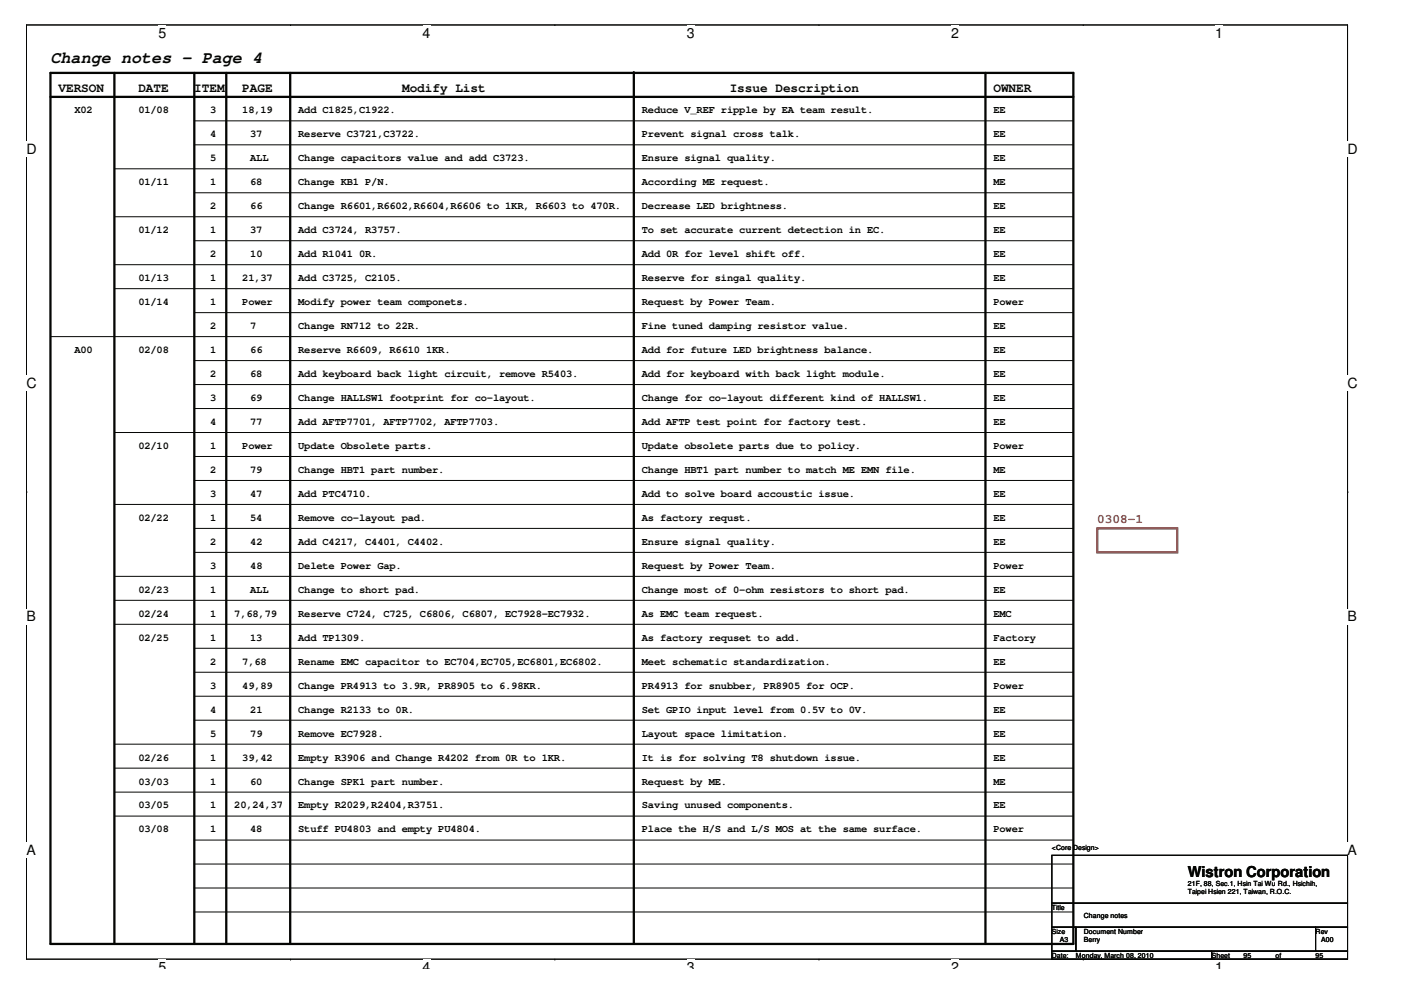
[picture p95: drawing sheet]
<svg xmlns="http://www.w3.org/2000/svg" width="297mm" height="210mm" viewBox="0 0 297 210" stroke-linecap="round" stroke-linejoin="round" font-family="sans-serif">
<defs><g id="words">
<text font-size="3.6" fill="#040503" x="10.7" y="13.4">Change notes - Page 4</text>
<text font-size="3.2" fill="#040503" x="251.8" y="186">Wistron Corporation</text>
<g font-size="3" fill="#040503">
<text x="33.6" y="8">5</text>
<text x="89.6" y="8">4</text>
<text x="145.6" y="8">3</text>
<text x="201.6" y="8">2</text>
<text x="257.7" y="8">1</text>
<text x="5.6" y="32.7">D</text>
<text x="285.7" y="32.7">D</text>
<text x="5.6" y="82.2">C</text>
<text x="285.7" y="82.2">C</text>
<text x="5.6" y="131.7">B</text>
<text x="285.7" y="131.7">B</text>
<text x="5.6" y="181.2">A</text>
<text x="285.7" y="181.2">A</text>
<text x="33.6" y="206">5</text>
<text x="89.6" y="206">4</text>
<text x="145.6" y="206">3</text>
<text x="201.6" y="206">2</text>
<text x="257.7" y="206">1</text>
</g>
<g font-size="2.7" fill="#040503">
<text x="12.4" y="19.4">VERSON</text>
<text x="29.3" y="19.4">DATE</text>
<text x="41.2" y="19.4">ITEM</text>
<text x="51.4" y="19.4">PAGE</text>
<text x="85.2" y="19.4">Modify List</text>
<text x="154.7" y="19.4">Issue Description</text>
<text x="210.6" y="19.4">OWNER</text>
</g>
<text font-size="2.7" fill="#ee2523" x="232.7" y="110.9">0308-1</text>
<g font-size="2.2" fill="#040503">
<text x="15.8" y="24">X02</text>
<text x="29.3" y="24">01/08</text>
<text x="44.6" y="24">3</text>
<text x="44.6" y="29.1">4</text>
<text x="51.4" y="24">18,19</text>
<text x="53.1" y="29.1">37</text>
<text x="63.2" y="29.1">Reserve C3721,C3722.</text>
<text x="63.2" y="24">Add C1825,C1922.</text>
<text x="136.1" y="24">Reduce V_REF ripple by EA team result.</text>
<text x="136.1" y="29.1">Prevent signal cross talk.</text>
<text x="210.6" y="24">EE</text>
<text x="210.6" y="29.1">EE</text>
<text x="44.6" y="34.2">5</text>
<text x="53.1" y="34.2">ALL</text>
<text x="63.2" y="34.2">Change capacitors value and add C3723.</text>
<text x="136.1" y="34.2">Ensure signal quality.</text>
<text x="210.6" y="34.2">EE</text>
<text x="29.3" y="39.3">01/11</text>
<text x="44.6" y="39.3">1</text>
<text x="53.1" y="39.3">68</text>
<text x="63.2" y="39.3">Change KB1 P/N.</text>
<text x="136.1" y="39.3">According ME request.</text>
<text x="210.6" y="39.3">ME</text>
<text x="44.6" y="44.3">2</text>
<text x="53.1" y="44.3">66</text>
<text x="63.2" y="44.3">Change R6601,R6602,R6604,R6606 to 1KR, R6603 to 470R.</text>
<text x="136.1" y="44.3">Decrease LED brightness.</text>
<text x="210.6" y="44.3">EE</text>
<text x="29.3" y="49.4">01/12</text>
<text x="44.6" y="49.4">1</text>
<text x="53.1" y="49.4">37</text>
<text x="63.2" y="49.4">Add C3724, R3757.</text>
<text x="136.1" y="49.4">To set accurate current detection in EC.</text>
<text x="210.6" y="49.4">EE</text>
<text x="29.3" y="59.6">01/13</text>
<text x="44.6" y="59.6">1</text>
<text x="44.6" y="54.5">2</text>
<text x="51.4" y="59.6">21,37</text>
<text x="53.1" y="54.5">10</text>
<text x="63.2" y="59.6">Add C3725, C2105.</text>
<text x="63.2" y="54.5">Add R1041 0R.</text>
<text x="136.1" y="59.6">Reserve for singal quality.</text>
<text x="136.1" y="54.5">Add 0R for level shift off.</text>
<text x="210.6" y="59.6">EE</text>
<text x="210.6" y="54.5">EE</text>
<text x="29.3" y="64.7">01/14</text>
<text x="44.6" y="64.7">1</text>
<text x="51.4" y="64.7">Power</text>
<text x="63.2" y="64.7">Modify power team componets.</text>
<text x="136.1" y="64.7">Request by Power Team.</text>
<text x="210.6" y="64.7">Power</text>
<text x="44.6" y="69.8">2</text>
<text x="53.1" y="69.8">7</text>
<text x="63.2" y="69.8">Change RN712 to 22R.</text>
<text x="136.1" y="69.8">Fine tuned damping resistor value.</text>
<text x="210.6" y="69.8">EE</text>
<text x="15.8" y="74.8">A00</text>
<text x="29.3" y="74.8">02/08</text>
<text x="44.6" y="74.8">1</text>
<text x="53.1" y="74.8">66</text>
<text x="63.2" y="74.8">Reserve R6609, R6610 1KR.</text>
<text x="136.1" y="74.8">Add for future LED brightness balance.</text>
<text x="210.6" y="74.8">EE</text>
<text x="44.6" y="79.9">2</text>
<text x="53.1" y="79.9">68</text>
<text x="63.2" y="79.9">Add keyboard back light circuit, remove R5403.</text>
<text x="136.1" y="79.9">Add for keyboard with back light module.</text>
<text x="210.6" y="79.9">EE</text>
<text x="44.6" y="85">3</text>
<text x="53.1" y="85">69</text>
<text x="63.2" y="85">Change HALLSW1 footprint for co-layout.</text>
<text x="136.1" y="85">Change for co-layout different kind of HALLSW1.</text>
<text x="210.6" y="85">EE</text>
<text x="29.3" y="95.2">02/10</text>
<text x="44.6" y="95.2">1</text>
<text x="44.6" y="90.1">4</text>
<text x="51.4" y="95.2">Power</text>
<text x="53.1" y="90.1">77</text>
<text x="63.2" y="95.2">Update Obsolete parts.</text>
<text x="63.2" y="90.1">Add AFTP7701, AFTP7702, AFTP7703.</text>
<text x="136.1" y="95.2">Update obsolete parts due to policy.</text>
<text x="136.1" y="90.1">Add AFTP test point for factory test.</text>
<text x="210.6" y="95.2">Power</text>
<text x="210.6" y="90.1">EE</text>
<text x="44.6" y="100.3">2</text>
<text x="53.1" y="100.3">79</text>
<text x="63.2" y="100.3">Change HBT1 part number.</text>
<text x="136.1" y="100.3">Change HBT1 part number to match ME EMN file.</text>
<text x="210.6" y="100.3">ME</text>
<text x="44.6" y="105.3">3</text>
<text x="53.1" y="105.3">47</text>
<text x="63.2" y="105.3">Add PTC4710.</text>
<text x="136.1" y="105.3">Add to solve board accoustic issue.</text>
<text x="210.6" y="105.3">EE</text>
<text x="29.3" y="110.4">02/22</text>
<text x="44.6" y="110.4">1</text>
<text x="53.1" y="110.4">54</text>
<text x="63.2" y="110.4">Remove co-layout pad.</text>
<text x="136.1" y="110.4">As factory requst.</text>
<text x="210.6" y="110.4">EE</text>
<text x="44.6" y="115.5">2</text>
<text x="53.1" y="115.5">42</text>
<text x="63.2" y="115.5">Add C4217, C4401, C4402.</text>
<text x="136.1" y="115.5">Ensure signal quality.</text>
<text x="210.6" y="115.5">EE</text>
<text x="29.3" y="125.7">02/23</text>
<text x="44.6" y="125.7">1</text>
<text x="44.6" y="120.6">3</text>
<text x="53.1" y="125.7">ALL</text>
<text x="53.1" y="120.6">48</text>
<text x="63.2" y="125.7">Change to short pad.</text>
<text x="63.2" y="120.6">Delete Power Gap.</text>
<text x="136.1" y="125.7">Change most of 0-ohm resistors to short pad.</text>
<text x="136.1" y="120.6">Request by Power Team.</text>
<text x="210.6" y="125.7">EE</text>
<text x="210.6" y="120.6">Power</text>
<text x="29.3" y="130.8">02/24</text>
<text x="44.6" y="130.8">1</text>
<text x="49.7" y="130.8">7,68,79</text>
<text x="63.2" y="130.8">Reserve C724, C725, C6806, C6807, EC7928-EC7932.</text>
<text x="136.1" y="130.8">As EMC team request.</text>
<text x="210.6" y="130.8">EMC</text>
<text x="29.3" y="135.8">02/25</text>
<text x="44.6" y="135.8">1</text>
<text x="53.1" y="135.8">13</text>
<text x="63.2" y="135.8">Add TP1309.</text>
<text x="136.1" y="135.8">As factory requset to add.</text>
<text x="210.6" y="135.8">Factory</text>
<text x="44.6" y="140.9">2</text>
<text x="51.4" y="140.9">7,68</text>
<text x="63.2" y="140.9">Rename EMC capacitor to EC704,EC705,EC6801,EC6802.</text>
<text x="136.1" y="140.9">Meet schematic standardization.</text>
<text x="210.6" y="140.9">EE</text>
<text x="44.6" y="146">3</text>
<text x="51.4" y="146">49,89</text>
<text x="63.2" y="146">Change PR4913 to 3.9R, PR8905 to 6.98KR.</text>
<text x="136.1" y="146">PR4913 for snubber, PR8905 for OCP.</text>
<text x="210.6" y="146">Power</text>
<text x="44.6" y="151.1">4</text>
<text x="53.1" y="151.1">21</text>
<text x="63.2" y="151.1">Change R2133 to 0R.</text>
<text x="136.1" y="151.1">Set GPIO input level from 0.5V to 0V.</text>
<text x="210.6" y="151.1">EE</text>
<text x="29.3" y="161.3">02/26</text>
<text x="44.6" y="161.3">1</text>
<text x="44.6" y="156.2">5</text>
<text x="51.4" y="161.3">39,42</text>
<text x="53.1" y="156.2">79</text>
<text x="63.2" y="161.3">Empty R3906 and Change R4202 from 0R to 1KR.</text>
<text x="63.2" y="156.2">Remove EC7928.</text>
<text x="136.1" y="156.2">Layout space limitation.</text>
<text x="136.1" y="161.3">It is for solving T8 shutdown issue.</text>
<text x="210.6" y="161.3">EE</text>
<text x="210.6" y="156.2">EE</text>
<text x="29.3" y="166.3">03/03</text>
<text x="44.6" y="166.3">1</text>
<text x="53.1" y="166.3">60</text>
<text x="63.2" y="166.3">Change SPK1 part number.</text>
<text x="136.1" y="166.3">Request by ME.</text>
<text x="210.6" y="166.3">ME</text>
<text x="29.3" y="171.4">03/05</text>
<text x="44.6" y="171.4">1</text>
<text x="49.7" y="171.4">20,24,37</text>
<text x="63.2" y="171.4">Empty R2029,R2404,R3751.</text>
<text x="136.1" y="171.4">Saving unused components.</text>
<text x="210.6" y="171.4">EE</text>
<text x="29.3" y="176.5">03/08</text>
<text x="44.6" y="176.5">1</text>
<text x="53.1" y="176.5">48</text>
<text x="63.2" y="176.5">Stuff PU4803 and empty PU4804.</text>
<text x="136.1" y="176.5">Place the H/S and L/S MOS at the same surface.</text>
<text x="210.6" y="176.5">Power</text>
</g>
<g font-size="1.5" fill="#040503">
<text x="223" y="180.2">&lt;Core Design&gt;</text>
<text x="251.8" y="187.8">21F, 88, Sec.1, Hsin Tai Wu Rd., Hsichih,</text>
<text x="251.8" y="189.5">Taipei Hsien 221, Taiwan, R.O.C.</text>
<text x="223" y="192.9">Title</text>
<text x="223" y="198">Size</text>
<text x="229.8" y="194.6">Change notes</text>
<text x="229.8" y="198">Document Number</text>
<text x="278.9" y="198">Rev</text>
<text x="223" y="203">Date:</text>
<text x="224.7" y="199.7">A3</text>
<text x="228.1" y="203">Monday, March 08, 2010</text>
<text x="229.8" y="199.7">Berry</text>
<text x="256.9" y="203">Sheet</text>
<text x="263.7" y="203">95</text>
<text x="270.5" y="203">of</text>
<text x="278.9" y="203">95</text>
<text x="280.1" y="199.8">A00</text>
</g>
</g></defs>
<path d="M5.6 5.3h280.1v198.1h-280.1z" fill="none" stroke="#040503" stroke-width=".21"/>
<g fill="#fff">
<path d="M33.6 5.3h1.7v3.3h-1.7z"/>
<path d="M33.6 203.4h1.7v1.9h-1.7z"/>
</g>
<path d="M61.6 5.3h.1M61.6 203.4h.1" fill="none" stroke="#040503" stroke-width=".21"/>
<g fill="#fff">
<path d="M89.6 5.3h1.7v3.3h-1.7z"/>
<path d="M89.6 203.4h1.7v1.9h-1.7z"/>
</g>
<path d="M117.6 5.3h.1M117.6 203.4h.1" fill="none" stroke="#040503" stroke-width=".21"/>
<g fill="#fff">
<path d="M145.6 5.3h1.7v3.3h-1.7z"/>
<path d="M145.6 203.4h1.7v1.9h-1.7z"/>
</g>
<path d="M173.6 5.3h.1M173.6 203.4h.1" fill="none" stroke="#040503" stroke-width=".21"/>
<g fill="#fff">
<path d="M201.6 5.3h1.7v3.3h-1.7z"/>
<path d="M201.6 203.4h1.7v1.9h-1.7z"/>
</g>
<path d="M229.7 5.3h.1M229.7 203.4h.1" fill="none" stroke="#040503" stroke-width=".21"/>
<g fill="#fff">
<path d="M257.7 5.3h1.6v3.3h-1.6z"/>
<path d="M257.7 203.4h1.6v1.9h-1.6z"/>
<path d="M5.6 30h2.2v3.3h-2.2z"/>
<path d="M285.7 30h2.1v3.3h-2.1z"/>
<path d="M5.6 79.5h2.2v3.3h-2.2z"/>
<path d="M285.7 79.5h2.1v3.3h-2.1z"/>
</g>
<path d="M5.6 54.8h.1M285.7 54.8h.1" fill="none" stroke="#040503" stroke-width=".21"/>
<g fill="#fff">
<path d="M5.6 129.1h2v3.3h-2z"/>
<path d="M285.7 129.1h2v3.3h-2z"/>
</g>
<path d="M5.6 104.3h.1M285.7 104.3h.1" fill="none" stroke="#040503" stroke-width=".21"/>
<path d="M5.6 104.3h.1" fill="none" stroke="#040503" stroke-width=".21"/>
<path d="M285.7 104.3h.1" fill="none" stroke="#040503" stroke-width=".21"/>
<g fill="#fff">
<path d="M5.6 178.6h2v3.3h-2z"/>
<path d="M285.7 178.6h2v3.3h-2z"/>
</g>
<g fill="none" stroke="#040503" stroke-width=".21">
<path d="M24.3 35.8h203.3M41.2 25.6h186.4M41.2 30.7h186.4M24.3 46h203.3M24.3 56.1h203.3M41.2 51h186.4M41.2 40.9h186.4M10.7 71.4h216.9M24.3 61.2h203.3M41.2 66.3h186.4M41.2 76.5h186.4M24.3 91.7h203.3"/>
<path d="M41.2 81.5h186.4M41.2 86.6h186.4M41.2 96.8h186.4M24.3 107h203.3M41.2 101.9h186.4M41.2 112h186.4M41.2 117.1h186.4M24.3 122.2h203.3M24.3 127.3h203.3M24.3 132.4h203.3M41.2 137.4h186.4M5.6 153.8h.1"/>
<path d="M24.3 157.8h203.3M41.2 142.5h186.4M41.2 147.6h186.4M41.2 152.7h186.4M285.7 153.8h.1M24.3 162.9h203.3M24.3 167.9h203.3M24.3 173h203.3M41.2 178.1h186.4M41.2 183.2h186.4M41.2 188.3h186.4M41.2 193.4h186.4"/>
<path d="M223 181.3h62.7v10.2h-62.7zM223 191.5h62.7v5.1h-62.7zM223 196.6h5.1v5.1h-5.1zM228.1 196.6h50.8v5.1h-50.8zM278.9 196.6h6.8v5.1h-6.8zM223 201.7h33.9v1.7h-33.9zM256.9 201.7h28.8v1.7h-28.8z"/>
</g>
<path d="M10.7 15.5h216.9v184.6h-216.9zM24.3 15.5v184.6M41.2 15.5v184.6M48 15.5v184.6M61.5 15.5v184.6M134.4 15.3v184.7M208.9 15.5v184.6M10.7 20.5h216.9" fill="none" stroke="#040503" stroke-width=".48"/>
<path d="M232.7 112h16.9v5.1h-16.9z" fill="none" stroke="#ee2523" stroke-width=".48"/>
<use href="#words"/>
</svg>
